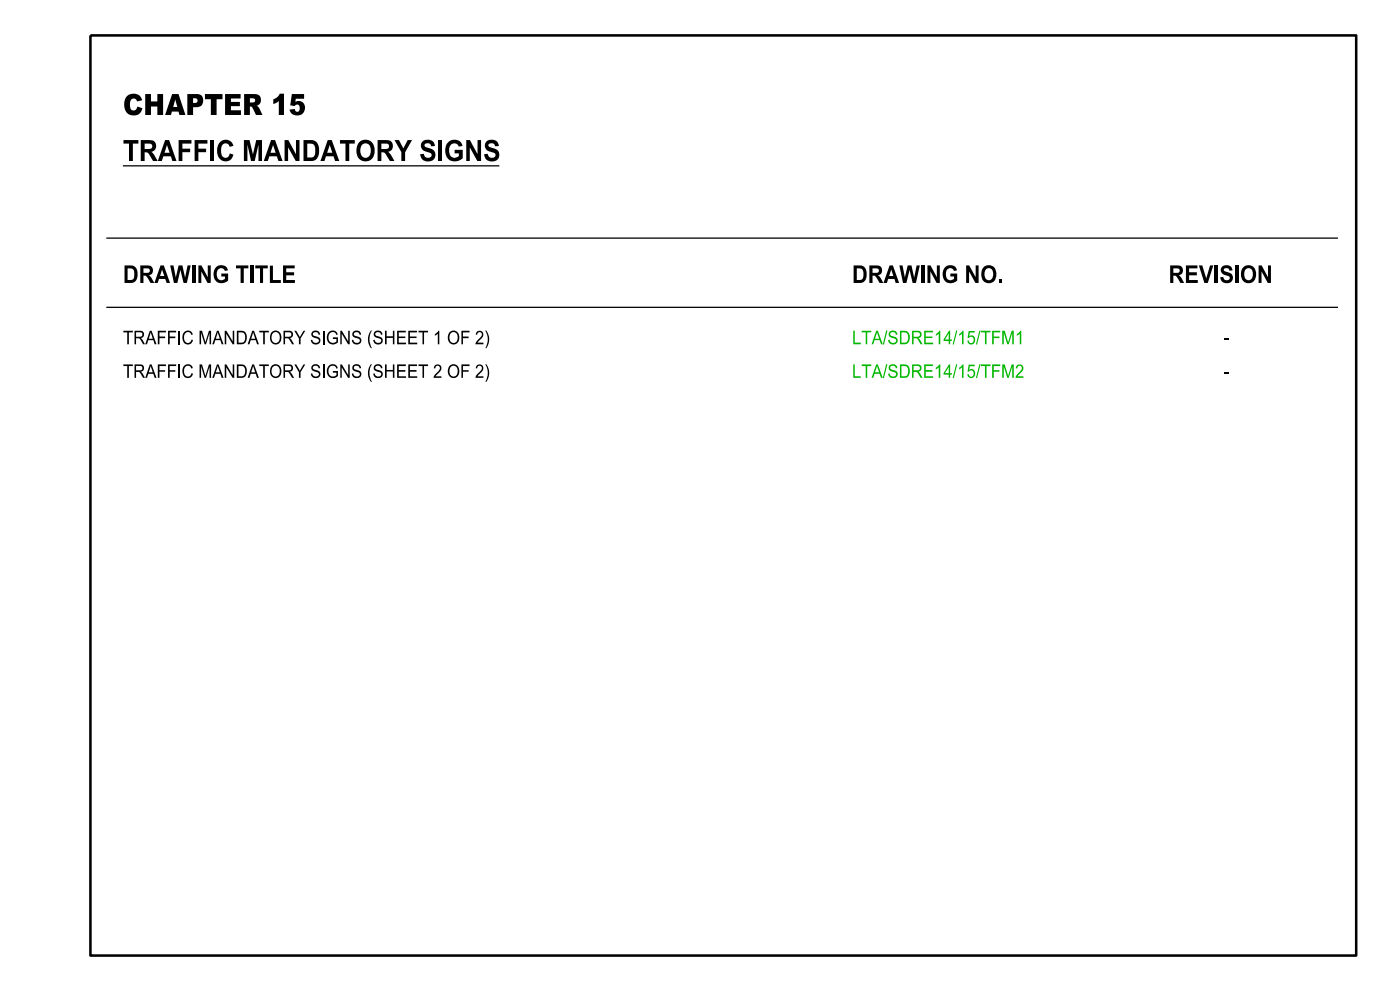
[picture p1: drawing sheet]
<svg xmlns="http://www.w3.org/2000/svg" width="420mm" height="297mm" viewBox="0 0 420 297" stroke-linecap="round" stroke-linejoin="round" font-family="sans-serif">
<defs><g id="words">
<g font-size="6.3">
<text x="36.9" y="34.5">CHAPTER 15</text>
<text x="36.9" y="48.3">TRAFFIC MANDATORY SIGNS</text>
</g>
<g font-size="5.2">
<text x="36.9" y="84.8">DRAWING TITLE</text>
<text x="255.6" y="84.8">DRAWING NO.</text>
<text x="350.6" y="84.8">REVISION</text>
</g>
<g font-size="4">
<text x="36.9" y="103.2">TRAFFIC MANDATORY SIGNS (SHEET 1 OF 2)</text>
<text x="367" y="103.2">-</text>
<text x="36.9" y="113.2">TRAFFIC MANDATORY SIGNS (SHEET 2 OF 2)</text>
<text x="367" y="113.2">-</text>
</g>
<g font-size="4" fill="#00b700">
<text x="255.6" y="103.2">LTA/SDRE14/15/TFM1</text>
<text x="255.6" y="113.2">LTA/SDRE14/15/TFM2</text>
</g>
</g></defs>
<path d="M36.9 49.7h112.9M31.9 71.4h369.5M31.9 92.1h369.5" fill="none" stroke="#000" stroke-width=".38"/>
<path d="M27.1 10.6h379.8v275.8h-379.8z" fill="none" stroke="#000" stroke-width=".76" stroke-linecap="butt"/>
<use href="#words"/>
</svg>
